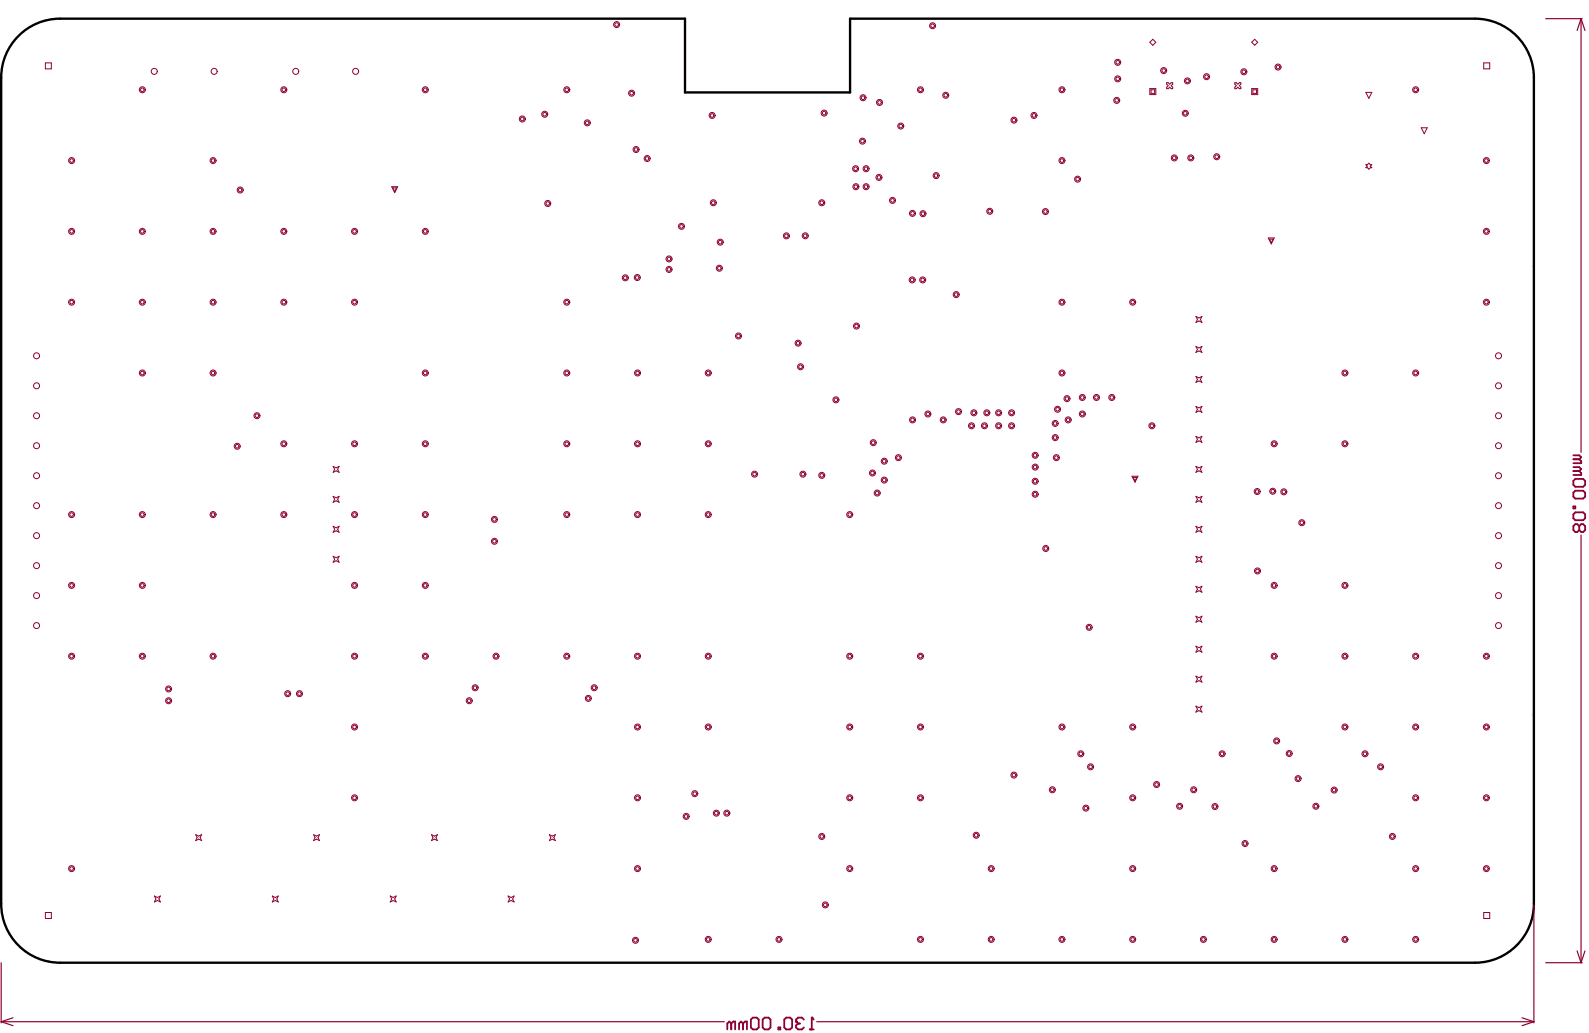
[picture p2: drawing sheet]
<svg xmlns="http://www.w3.org/2000/svg" width="448mm" height="291mm" viewBox="0 0 448 291" stroke-linecap="round" stroke-linejoin="round" font-family="sans-serif">
<path d="M5.7 9.6a16.6 16.6 0 0 1 11.3-4.3h176.3v20.8h46.6v-20.8h176.3a16.6 16.6 0 0 1 16.6 16.6v233a16.6 16.6 0 0 1-16.6 16.7h-399.2a16.6 16.6 0 0 1-16.7-16.7v-233a16.6 16.6 0 0 1 5.4-12.3z" fill="none" stroke="#000" stroke-width=".67"/>
<g fill="none" stroke="#8d0034" stroke-width=".33">
<path d="M436.2 5.3h10.3M446.1 5.3l-1.1 3.3M446.1 5.3l1.1 3.3M446.1 5.3v122.3M446.1 150.9v120.7M432.8 255.3v33.2M.3 271.6v16.9M436.2 271.6h10.3M445 268.2l1.1 3.4M447.2 268.2l-1.1 3.4M.3 288.2l3.4 1.1M.3 288.2h204.1"/>
<path d="M3.7 287.1l-3.4 1.1M230.5 288.2h202.3M429.5 287.1l3.3 1.1M432.8 288.2l-3.3 1.1"/>
</g>
<g fill="none" stroke="#8d0034" stroke-width=".28">
<path d="M12.8 17.7h1.7v1.7h-1.7zM325.3 11.1l.8 .8-.8 .9-.8-.9zM354 11.1l.9 .8-.9 .9-.8-.9zM418.7 17.7h1.7v1.7h-1.7zM324.5 25h1.6v1.7h-1.6zM324.8 25.3h1v1h-1zM329.2 23.3h.4l.5 .5 .4-.5h.4v.5l-.4 .4 .4 .4v.4h-.4l-.4-.4-.5 .4h-.4v-.4l.4-.4-.4-.4zM348.4 23.3h.5l.4 .5 .4-.5h.4v.5l-.4 .4 .4 .4v.4h-.4l-.4-.4-.4 .4h-.5v-.4l.5-.4-.5-.4zM353.2 25h1.7v1.7h-1.7zM353.5 25.3h1.1v1h-1.1zM385.4 26.1h1.7l-.8 1.6zM401 36h1.7l-.8 1.7z"/>
<path d="M110.5 52.7h1.7l-.8 1.7zM110.9 53h1l-.5 1zM385.4 46.5h.4l.5-.5 .4 .5h.4l-.4 .4 .4 .4h-.4l-.4 .4-.5-.4h-.4l.4-.4zM357.9 67.1h1.7l-.9 1.7zM358.2 67.5h1l-.5 1zM337.5 97.7l.8 .4 .9-.4-.5 .9 .5 .8-.9-.4-.8 .4 .4-.8zM337.5 89.3l.8 .4 .9-.4-.5 .8 .5 .9-.9-.5-.8 .5 .4-.9zM337.5 114.6l.8 .5 .9-.5-.5 .9 .5 .8-.9-.4-.8 .4 .4-.8zM337.5 106.2l.8 .4 .9-.4-.5 .8 .5 .9-.9-.4-.8 .4 .4-.9zM94 131.5l.9 .5 .8-.5-.4 .9 .4 .8-.8-.4-.9 .4 .4-.8zM319.4 134.3h1.7l-.8 1.7zM319.8 134.7h1l-.5 1z"/>
<path d="M337.5 131.5l.8 .5 .9-.5-.5 .9 .5 .8-.9-.4-.8 .4 .4-.8zM337.5 123.1l.8 .4 .9-.4-.5 .8 .5 .9-.9-.4-.8 .4 .4-.9zM94 140l.9 .4 .8-.4-.4 .8 .4 .9-.8-.4-.9 .4 .4-.9zM94 148.5l.9 .4 .8-.4-.4 .8 .4 .8-.8-.4-.9 .4 .4-.8zM94 156.9l.9 .4 .8-.4-.4 .9 .4 .8-.8-.4-.9 .4 .4-.8zM337.5 156.9l.8 .4 .9-.4-.5 .9 .5 .8-.9-.4-.8 .4 .4-.8zM337.5 148.5l.8 .4 .9-.4-.5 .8 .5 .8-.9-.4-.8 .4 .4-.8zM337.5 140l.8 .4 .9-.4-.5 .8 .5 .9-.9-.4-.8 .4 .4-.9zM337.5 173.8l.8 .4 .9-.4-.5 .9 .5 .8-.9-.4-.8 .4 .4-.8zM337.5 165.4l.8 .4 .9-.4-.5 .8 .5 .9-.9-.5-.8 .5 .4-.9zM337.5 199.2l.8 .4 .9-.4-.5 .8 .5 .9-.9-.4-.8 .4 .4-.9zM337.5 190.7l.8 .5 .9-.5-.5 .9 .5 .8-.9-.4-.8 .4 .4-.8z"/>
<path d="M337.5 182.3l.8 .4 .9-.4-.5 .8 .5 .9-.9-.5-.8 .5 .4-.9zM55.2 235.4l.9 .5 .8-.5-.4 .9 .4 .8-.8-.4-.9 .4 .4-.8zM88.5 235.4l.8 .5 .9-.5-.4 .9 .4 .8-.9-.4-.8 .4 .4-.8zM121.8 235.4l.8 .5 .8-.5-.4 .9 .4 .8-.8-.4-.8 .4 .4-.8zM155 235.4l.9 .5 .8-.5-.4 .9 .4 .8-.8-.4-.9 .4 .4-.8zM12.8 257.4h1.7v1.7h-1.7zM43.6 252.7l.8 .5 .9-.5-.5 .9 .5 .8-.9-.4-.8 .4 .4-.8zM76.8 252.7l.9 .5 .8-.5-.4 .9 .4 .8-.8-.4-.9 .4 .5-.8zM110.1 252.7l.9 .5 .8-.5-.4 .9 .4 .8-.8-.4-.9 .4 .4-.8zM143.4 252.7l.8 .5 .9-.5-.5 .9 .5 .8-.9-.4-.8 .4 .4-.8zM418.7 257.4h1.7v1.7h-1.7z"/>
</g>
<path d="M228.5 290.4h1.1M229.1 287.1v3.3" fill="none" stroke="#8d0034" stroke-width=".51"/>
<circle cx="229.1" cy="287.1" r=".25" fill="#8d0034"/>
<path d="M226.8 287.6l-.5-.5h-1.1l-.6 .5v.6M229.1 287.1l.5 .5" fill="none" stroke="#8d0034" stroke-width=".51"/>
<circle cx="224.6" cy="288.2" r=".25" fill="#8d0034"/>
<g fill="none" stroke="#8d0034" stroke-width=".51">
<path d="M444 132.9h1.6M444 131.8h1.6l.6 .5-.6 .6M444 129.6h1.6M444 128.4h1.6l.6 .6-.6 .6M444.5 135.1h2.2l.6 .6v1.1l-.6 .5h-2.2l-.5-.5v-1.1zM444.5 138.4h2.2l.6 .6v1.1l-.6 .5h-2.2l-.5-.5v-1.1zM445.6 132.9l.6 .5v.6h-2.2M445.6 129.6l.6 .5v.6h-2.2M444 142.9h.5v.5h-.5zM444.5 144.5h2.2l.6 .6v1.1l-.6 .5h-2.2l-.5-.5v-1.1zM445.6 148.4l.6-.5h.5l.6 .5v1.1l-.6 .6h-.5l-.6-.6M445.6 148.4l-.5-.5h-.6l-.5 .5v1.1l.5 .6h.6l.5-.6"/>
<path d="M445.6 148.4v1.1M206.3 288.7l.6-.5h.5v2.2M206.3 288.7v1.7M206.3 288.7l-.5-.5-.6 .5v1.7M209.7 288.7l.5-.5h.6v2.2M209.7 288.7v1.7M209.7 288.7l-.6-.5-.5 .5v1.7M212.4 287.1h1.1l.6 .5v2.2l-.6 .6h-1.1l-.5-.6v-2.2zM215.8 287.1h1.1l.5 .5v2.2l-.5 .6h-1.1l-.6-.6v-2.2zM219.6 289.8h.6v.6h-.6zM221.9 287.1h1.1l.5 .5v2.2l-.5 .6h-1.1l-.6-.6v-2.2zM224.6 288.2l.6 .5"/>
<path d="M225.2 288.7h.5M225.2 288.7l-.6 .6v.5l.6 .6h1.1l.5-.6"/>
</g>
<g fill="none" stroke="#8d0034" stroke-width=".28">
<circle cx="174" cy="6.9" r=".85"/>
<circle cx="174" cy="6.9" r=".51"/>
<circle cx="263.2" cy="7.3" r=".85"/>
<circle cx="263.2" cy="7.3" r=".51"/>
<circle cx="315.4" cy="17.6" r=".85"/>
<circle cx="315.4" cy="17.6" r=".51"/>
<circle cx="328.4" cy="19.9" r=".85"/>
<circle cx="328.4" cy="19.9" r=".51"/>
<circle cx="360.6" cy="18.9" r=".85"/>
<circle cx="360.6" cy="18.9" r=".51"/>
<circle cx="40.2" cy="25.3" r=".85"/>
<circle cx="40.2" cy="25.3" r=".51"/>
<circle cx="43.5" cy="20.1" r=".85"/>
<circle cx="60.4" cy="20.1" r=".85"/>
<circle cx="80.1" cy="25.3" r=".85"/>
<circle cx="80.1" cy="25.3" r=".51"/>
<circle cx="83.4" cy="20.1" r=".85"/>
<circle cx="100.3" cy="20.1" r=".85"/>
<circle cx="120" cy="25.3" r=".85"/>
<circle cx="120" cy="25.3" r=".51"/>
<circle cx="147.4" cy="33.6" r=".85"/>
<circle cx="147.4" cy="33.6" r=".51"/>
<circle cx="153.7" cy="32.2" r=".85"/>
<circle cx="153.7" cy="32.2" r=".51"/>
<circle cx="159.9" cy="25.3" r=".85"/>
<circle cx="159.9" cy="25.3" r=".51"/>
<circle cx="165.7" cy="34.7" r=".85"/>
<circle cx="165.7" cy="34.7" r=".51"/>
<circle cx="178.2" cy="26.3" r=".85"/>
<circle cx="178.2" cy="26.3" r=".51"/>
<circle cx="200.9" cy="32.6" r=".85"/>
<circle cx="200.9" cy="32.6" r=".51"/>
<circle cx="232.5" cy="31.9" r=".85"/>
<circle cx="232.5" cy="31.9" r=".51"/>
<circle cx="243.4" cy="39.8" r=".85"/>
<circle cx="243.4" cy="39.8" r=".51"/>
<circle cx="243.5" cy="27.6" r=".85"/>
<circle cx="243.5" cy="27.6" r=".51"/>
<circle cx="248.2" cy="28.9" r=".85"/>
<circle cx="248.2" cy="28.9" r=".51"/>
<circle cx="254.2" cy="35.6" r=".85"/>
<circle cx="254.2" cy="35.6" r=".51"/>
<circle cx="259.7" cy="25.3" r=".85"/>
<circle cx="259.7" cy="25.3" r=".51"/>
<circle cx="266.9" cy="26.9" r=".85"/>
<circle cx="266.9" cy="26.9" r=".51"/>
<circle cx="286.1" cy="33.9" r=".85"/>
<circle cx="286.1" cy="33.9" r=".51"/>
<circle cx="291.8" cy="32.6" r=".85"/>
<circle cx="291.8" cy="32.6" r=".51"/>
<circle cx="299.7" cy="25.3" r=".85"/>
<circle cx="299.7" cy="25.3" r=".51"/>
<circle cx="315.1" cy="28.3" r=".85"/>
<circle cx="315.1" cy="28.3" r=".51"/>
<circle cx="315.4" cy="22.2" r=".85"/>
<circle cx="315.4" cy="22.2" r=".51"/>
<circle cx="334.5" cy="32" r=".85"/>
<circle cx="334.5" cy="32" r=".51"/>
<circle cx="335.1" cy="22.8" r=".85"/>
<circle cx="335.1" cy="22.8" r=".51"/>
<circle cx="340.5" cy="21.6" r=".85"/>
<circle cx="340.5" cy="21.6" r=".51"/>
<circle cx="351" cy="20.2" r=".85"/>
<circle cx="351" cy="20.2" r=".51"/>
<circle cx="399.5" cy="25.3" r=".85"/>
<circle cx="399.5" cy="25.3" r=".51"/>
<circle cx="20.2" cy="45.3" r=".85"/>
<circle cx="20.2" cy="45.3" r=".51"/>
<circle cx="60.1" cy="45.3" r=".85"/>
<circle cx="60.1" cy="45.3" r=".51"/>
<circle cx="67.8" cy="53.6" r=".85"/>
<circle cx="67.8" cy="53.6" r=".51"/>
<circle cx="154.6" cy="57.4" r=".85"/>
<circle cx="154.6" cy="57.4" r=".51"/>
<circle cx="179.5" cy="42.2" r=".85"/>
<circle cx="179.5" cy="42.2" r=".51"/>
<circle cx="182.6" cy="44.7" r=".85"/>
<circle cx="182.6" cy="44.7" r=".51"/>
<circle cx="201.3" cy="57.2" r=".85"/>
<circle cx="201.3" cy="57.2" r=".51"/>
<circle cx="231.9" cy="57.2" r=".85"/>
<circle cx="231.9" cy="57.2" r=".51"/>
<circle cx="241.4" cy="47.6" r=".85"/>
<circle cx="241.4" cy="47.6" r=".51"/>
<circle cx="241.5" cy="52.7" r=".85"/>
<circle cx="241.5" cy="52.7" r=".51"/>
<circle cx="244.4" cy="52.7" r=".85"/>
<circle cx="244.4" cy="47.6" r=".85"/>
<circle cx="244.4" cy="52.7" r=".51"/>
<circle cx="244.4" cy="47.6" r=".51"/>
<circle cx="248" cy="50" r=".85"/>
<circle cx="248" cy="50" r=".51"/>
<circle cx="251.8" cy="56.5" r=".85"/>
<circle cx="251.8" cy="56.5" r=".51"/>
<circle cx="264.2" cy="49.5" r=".85"/>
<circle cx="264.2" cy="49.5" r=".51"/>
<circle cx="279.3" cy="59.6" r=".85"/>
<circle cx="279.3" cy="59.6" r=".51"/>
<circle cx="295" cy="59.7" r=".85"/>
<circle cx="295" cy="59.7" r=".51"/>
<circle cx="299.7" cy="45.3" r=".85"/>
<circle cx="299.7" cy="45.3" r=".51"/>
<circle cx="304.1" cy="50.5" r=".85"/>
<circle cx="304.1" cy="50.5" r=".51"/>
<circle cx="331.4" cy="44.5" r=".85"/>
<circle cx="331.4" cy="44.5" r=".51"/>
<circle cx="336" cy="44.5" r=".85"/>
<circle cx="336" cy="44.5" r=".51"/>
<circle cx="343.3" cy="44.2" r=".85"/>
<circle cx="343.3" cy="44.2" r=".51"/>
<circle cx="419.4" cy="45.3" r=".85"/>
<circle cx="419.4" cy="45.3" r=".51"/>
<circle cx="20.2" cy="65.3" r=".85"/>
<circle cx="20.2" cy="65.3" r=".51"/>
<circle cx="40.2" cy="65.3" r=".85"/>
<circle cx="40.2" cy="65.3" r=".51"/>
<circle cx="60.1" cy="65.3" r=".85"/>
<circle cx="60.1" cy="65.3" r=".51"/>
<circle cx="80.1" cy="65.3" r=".85"/>
<circle cx="80.1" cy="65.3" r=".51"/>
<circle cx="100" cy="65.3" r=".85"/>
<circle cx="100" cy="65.3" r=".51"/>
<circle cx="120" cy="65.3" r=".85"/>
<circle cx="120" cy="65.3" r=".51"/>
<circle cx="176.4" cy="78.4" r=".85"/>
<circle cx="176.4" cy="78.4" r=".51"/>
<circle cx="179.8" cy="78.3" r=".85"/>
<circle cx="179.8" cy="78.3" r=".51"/>
<circle cx="188.8" cy="73" r=".85"/>
<circle cx="188.8" cy="76" r=".85"/>
<circle cx="188.8" cy="73" r=".51"/>
<circle cx="188.8" cy="76" r=".51"/>
<circle cx="192.3" cy="63.9" r=".85"/>
<circle cx="192.3" cy="63.9" r=".51"/>
<circle cx="203" cy="75.7" r=".85"/>
<circle cx="203" cy="75.7" r=".51"/>
<circle cx="203.2" cy="68.3" r=".85"/>
<circle cx="203.2" cy="68.3" r=".51"/>
<circle cx="221.9" cy="66.5" r=".85"/>
<circle cx="221.9" cy="66.5" r=".51"/>
<circle cx="227.2" cy="66.5" r=".85"/>
<circle cx="227.2" cy="66.5" r=".51"/>
<circle cx="257.4" cy="79" r=".85"/>
<circle cx="257.4" cy="79" r=".51"/>
<circle cx="257.5" cy="60.2" r=".85"/>
<circle cx="257.5" cy="60.2" r=".51"/>
<circle cx="260.4" cy="79" r=".85"/>
<circle cx="260.4" cy="79" r=".51"/>
<circle cx="260.4" cy="60.3" r=".85"/>
<circle cx="260.4" cy="60.3" r=".51"/>
<circle cx="419.4" cy="65.3" r=".85"/>
<circle cx="419.4" cy="65.3" r=".51"/>
<circle cx="20.2" cy="85.2" r=".85"/>
<circle cx="20.2" cy="85.2" r=".51"/>
<circle cx="40.2" cy="85.2" r=".85"/>
<circle cx="40.2" cy="85.2" r=".51"/>
<circle cx="60.1" cy="85.2" r=".85"/>
<circle cx="60.1" cy="85.2" r=".51"/>
<circle cx="80.1" cy="85.2" r=".85"/>
<circle cx="80.1" cy="85.2" r=".51"/>
<circle cx="100" cy="85.2" r=".85"/>
<circle cx="100" cy="85.2" r=".51"/>
<circle cx="159.9" cy="85.2" r=".85"/>
<circle cx="159.9" cy="85.2" r=".51"/>
<circle cx="208.4" cy="94.8" r=".85"/>
<circle cx="208.4" cy="94.8" r=".51"/>
<circle cx="225.2" cy="96.8" r=".85"/>
<circle cx="225.2" cy="96.8" r=".51"/>
<circle cx="241.7" cy="92" r=".85"/>
<circle cx="241.7" cy="92" r=".51"/>
<circle cx="269.8" cy="83.1" r=".85"/>
<circle cx="269.8" cy="83.1" r=".51"/>
<circle cx="299.7" cy="85.2" r=".85"/>
<circle cx="299.7" cy="85.2" r=".51"/>
<circle cx="319.6" cy="85.2" r=".85"/>
<circle cx="319.6" cy="85.2" r=".51"/>
<circle cx="419.4" cy="85.2" r=".85"/>
<circle cx="419.4" cy="85.2" r=".51"/>
<circle cx="10.3" cy="100.4" r=".85"/>
<circle cx="10.3" cy="117.3" r=".85"/>
<circle cx="10.3" cy="108.8" r=".85"/>
<circle cx="40.2" cy="105.2" r=".85"/>
<circle cx="40.2" cy="105.2" r=".51"/>
<circle cx="60.1" cy="105.2" r=".85"/>
<circle cx="60.1" cy="105.2" r=".51"/>
<circle cx="72.5" cy="117.3" r=".85"/>
<circle cx="72.5" cy="117.3" r=".51"/>
<circle cx="120" cy="105.2" r=".85"/>
<circle cx="120" cy="105.2" r=".51"/>
<circle cx="159.9" cy="105.2" r=".85"/>
<circle cx="159.9" cy="105.2" r=".51"/>
<circle cx="179.9" cy="105.2" r=".85"/>
<circle cx="179.9" cy="105.2" r=".51"/>
<circle cx="199.9" cy="105.2" r=".85"/>
<circle cx="199.9" cy="105.2" r=".51"/>
<circle cx="225.9" cy="103.5" r=".85"/>
<circle cx="225.9" cy="103.5" r=".51"/>
<circle cx="235.9" cy="112.8" r=".85"/>
<circle cx="235.9" cy="112.8" r=".51"/>
<circle cx="257.5" cy="118.4" r=".85"/>
<circle cx="257.5" cy="118.4" r=".51"/>
<circle cx="261.8" cy="116.8" r=".85"/>
<circle cx="261.8" cy="116.8" r=".51"/>
<circle cx="266.2" cy="118.4" r=".85"/>
<circle cx="266.2" cy="118.4" r=".51"/>
<circle cx="270.5" cy="116.1" r=".85"/>
<circle cx="270.5" cy="116.1" r=".51"/>
<circle cx="274.8" cy="116.4" r=".85"/>
<circle cx="274.8" cy="116.4" r=".51"/>
<circle cx="278.5" cy="116.4" r=".85"/>
<circle cx="278.5" cy="116.4" r=".51"/>
<circle cx="281.8" cy="116.4" r=".85"/>
<circle cx="281.8" cy="116.4" r=".51"/>
<circle cx="285.4" cy="116.4" r=".85"/>
<circle cx="285.4" cy="116.4" r=".51"/>
<circle cx="297.8" cy="119.4" r=".85"/>
<circle cx="297.8" cy="119.4" r=".51"/>
<circle cx="298.4" cy="115.4" r=".85"/>
<circle cx="298.4" cy="115.4" r=".51"/>
<circle cx="299.7" cy="105.2" r=".85"/>
<circle cx="299.7" cy="105.2" r=".51"/>
<circle cx="301.1" cy="112.5" r=".85"/>
<circle cx="301.1" cy="112.5" r=".51"/>
<circle cx="301.4" cy="118.4" r=".85"/>
<circle cx="301.4" cy="118.4" r=".51"/>
<circle cx="305.4" cy="116.8" r=".85"/>
<circle cx="305.4" cy="112.1" r=".85"/>
<circle cx="305.4" cy="116.8" r=".51"/>
<circle cx="305.4" cy="112.1" r=".51"/>
<circle cx="309.4" cy="112.1" r=".85"/>
<circle cx="309.4" cy="112.1" r=".51"/>
<circle cx="313.7" cy="112.1" r=".85"/>
<circle cx="313.7" cy="112.1" r=".51"/>
<circle cx="379.5" cy="105.2" r=".85"/>
<circle cx="379.5" cy="105.2" r=".51"/>
<circle cx="399.5" cy="105.2" r=".85"/>
<circle cx="399.5" cy="105.2" r=".51"/>
<circle cx="422.8" cy="100.4" r=".85"/>
<circle cx="422.8" cy="117.3" r=".85"/>
<circle cx="422.8" cy="108.8" r=".85"/>
<circle cx="10.3" cy="134.2" r=".85"/>
<circle cx="10.3" cy="125.7" r=".85"/>
<circle cx="66.9" cy="125.9" r=".85"/>
<circle cx="66.9" cy="125.9" r=".51"/>
<circle cx="80.1" cy="125.2" r=".85"/>
<circle cx="80.1" cy="125.2" r=".51"/>
<circle cx="100" cy="125.2" r=".85"/>
<circle cx="100" cy="125.2" r=".51"/>
<circle cx="120" cy="125.2" r=".85"/>
<circle cx="120" cy="125.2" r=".51"/>
<circle cx="159.9" cy="125.2" r=".85"/>
<circle cx="159.9" cy="125.2" r=".51"/>
<circle cx="179.9" cy="125.2" r=".85"/>
<circle cx="179.9" cy="125.2" r=".51"/>
<circle cx="199.9" cy="125.2" r=".85"/>
<circle cx="199.9" cy="125.2" r=".51"/>
<circle cx="212.9" cy="133.8" r=".85"/>
<circle cx="212.9" cy="133.8" r=".51"/>
<circle cx="226.6" cy="133.8" r=".85"/>
<circle cx="226.6" cy="133.8" r=".51"/>
<circle cx="231.9" cy="134.1" r=".85"/>
<circle cx="231.9" cy="134.1" r=".51"/>
<circle cx="246.2" cy="133.4" r=".85"/>
<circle cx="246.2" cy="133.4" r=".51"/>
<circle cx="246.4" cy="124.9" r=".85"/>
<circle cx="246.4" cy="124.9" r=".51"/>
<circle cx="247.5" cy="139.1" r=".85"/>
<circle cx="247.5" cy="139.1" r=".51"/>
<circle cx="249.5" cy="135.4" r=".85"/>
<circle cx="249.5" cy="130.1" r=".85"/>
<circle cx="249.5" cy="135.4" r=".51"/>
<circle cx="249.5" cy="130.1" r=".51"/>
<circle cx="253.5" cy="129.1" r=".85"/>
<circle cx="253.5" cy="129.1" r=".51"/>
<circle cx="274.1" cy="120.1" r=".85"/>
<circle cx="274.1" cy="120.1" r=".51"/>
<circle cx="277.8" cy="120.1" r=".85"/>
<circle cx="277.8" cy="120.1" r=".51"/>
<circle cx="281.8" cy="120.1" r=".85"/>
<circle cx="281.8" cy="120.1" r=".51"/>
<circle cx="285.4" cy="120.1" r=".85"/>
<circle cx="285.4" cy="120.1" r=".51"/>
<circle cx="292.1" cy="131.8" r=".85"/>
<circle cx="292.1" cy="139.4" r=".85"/>
<circle cx="292.1" cy="135.8" r=".85"/>
<circle cx="292.1" cy="128.4" r=".85"/>
<circle cx="292.1" cy="131.8" r=".51"/>
<circle cx="292.1" cy="139.4" r=".51"/>
<circle cx="292.1" cy="128.4" r=".51"/>
<circle cx="292.1" cy="135.8" r=".51"/>
<circle cx="297.8" cy="123.4" r=".85"/>
<circle cx="297.8" cy="123.4" r=".51"/>
<circle cx="298.1" cy="129.1" r=".85"/>
<circle cx="298.1" cy="129.1" r=".51"/>
<circle cx="325" cy="120.1" r=".85"/>
<circle cx="325" cy="120.1" r=".51"/>
<circle cx="354.7" cy="138.7" r=".85"/>
<circle cx="354.7" cy="138.7" r=".51"/>
<circle cx="359.1" cy="138.6" r=".85"/>
<circle cx="359.1" cy="138.6" r=".51"/>
<circle cx="359.5" cy="125.2" r=".85"/>
<circle cx="359.5" cy="125.2" r=".51"/>
<circle cx="362.3" cy="138.7" r=".85"/>
<circle cx="362.3" cy="138.7" r=".51"/>
<circle cx="379.5" cy="125.2" r=".85"/>
<circle cx="379.5" cy="125.2" r=".51"/>
<circle cx="422.8" cy="134.2" r=".85"/>
<circle cx="422.8" cy="125.7" r=".85"/>
<circle cx="10.3" cy="151.1" r=".85"/>
<circle cx="10.3" cy="159.6" r=".85"/>
<circle cx="10.3" cy="142.6" r=".85"/>
<circle cx="20.2" cy="145.2" r=".85"/>
<circle cx="20.2" cy="145.2" r=".51"/>
<circle cx="40.2" cy="145.2" r=".85"/>
<circle cx="40.2" cy="145.2" r=".51"/>
<circle cx="60.1" cy="145.2" r=".85"/>
<circle cx="60.1" cy="145.2" r=".51"/>
<circle cx="80.1" cy="145.2" r=".85"/>
<circle cx="80.1" cy="145.2" r=".51"/>
<circle cx="100" cy="145.2" r=".85"/>
<circle cx="100" cy="145.2" r=".51"/>
<circle cx="120" cy="145.2" r=".85"/>
<circle cx="120" cy="145.2" r=".51"/>
<circle cx="139.5" cy="146.5" r=".85"/>
<circle cx="139.5" cy="152.7" r=".85"/>
<circle cx="139.5" cy="152.7" r=".51"/>
<circle cx="139.5" cy="146.5" r=".51"/>
<circle cx="159.9" cy="145.2" r=".85"/>
<circle cx="159.9" cy="145.2" r=".51"/>
<circle cx="179.9" cy="145.2" r=".85"/>
<circle cx="179.9" cy="145.2" r=".51"/>
<circle cx="199.9" cy="145.2" r=".85"/>
<circle cx="199.9" cy="145.2" r=".51"/>
<circle cx="239.8" cy="145.2" r=".85"/>
<circle cx="239.8" cy="145.2" r=".51"/>
<circle cx="295.1" cy="154.7" r=".85"/>
<circle cx="295.1" cy="154.7" r=".51"/>
<circle cx="367.3" cy="147.4" r=".85"/>
<circle cx="367.3" cy="147.4" r=".51"/>
<circle cx="422.8" cy="151.1" r=".85"/>
<circle cx="422.8" cy="142.6" r=".85"/>
<circle cx="422.8" cy="159.6" r=".85"/>
<circle cx="10.3" cy="168" r=".85"/>
<circle cx="10.3" cy="176.5" r=".85"/>
<circle cx="20.2" cy="165.1" r=".85"/>
<circle cx="20.2" cy="165.1" r=".51"/>
<circle cx="40.2" cy="165.1" r=".85"/>
<circle cx="40.2" cy="165.1" r=".51"/>
<circle cx="100" cy="165.1" r=".85"/>
<circle cx="100" cy="165.1" r=".51"/>
<circle cx="120" cy="165.1" r=".85"/>
<circle cx="120" cy="165.1" r=".51"/>
<circle cx="307.3" cy="177" r=".85"/>
<circle cx="307.3" cy="177" r=".51"/>
<circle cx="354.8" cy="161.1" r=".85"/>
<circle cx="354.8" cy="161.1" r=".51"/>
<circle cx="359.5" cy="165.1" r=".85"/>
<circle cx="359.5" cy="165.1" r=".51"/>
<circle cx="379.5" cy="165.1" r=".85"/>
<circle cx="379.5" cy="165.1" r=".51"/>
<circle cx="422.8" cy="168" r=".85"/>
<circle cx="422.8" cy="176.5" r=".85"/>
<circle cx="20.2" cy="185.1" r=".85"/>
<circle cx="20.2" cy="185.1" r=".51"/>
<circle cx="40.2" cy="185.1" r=".85"/>
<circle cx="40.2" cy="185.1" r=".51"/>
<circle cx="47.6" cy="197.7" r=".85"/>
<circle cx="47.6" cy="194.3" r=".85"/>
<circle cx="47.6" cy="194.3" r=".51"/>
<circle cx="47.6" cy="197.7" r=".51"/>
<circle cx="60.1" cy="185.1" r=".85"/>
<circle cx="60.1" cy="185.1" r=".51"/>
<circle cx="81.2" cy="195.7" r=".85"/>
<circle cx="81.2" cy="195.7" r=".51"/>
<circle cx="84.5" cy="195.7" r=".85"/>
<circle cx="84.5" cy="195.7" r=".51"/>
<circle cx="100" cy="185.1" r=".85"/>
<circle cx="100" cy="185.1" r=".51"/>
<circle cx="120" cy="185.1" r=".85"/>
<circle cx="120" cy="185.1" r=".51"/>
<circle cx="132.4" cy="197.7" r=".85"/>
<circle cx="132.4" cy="197.7" r=".51"/>
<circle cx="134.1" cy="194" r=".85"/>
<circle cx="134.1" cy="194" r=".51"/>
<circle cx="140" cy="185.1" r=".85"/>
<circle cx="140" cy="185.1" r=".51"/>
<circle cx="159.9" cy="185.1" r=".85"/>
<circle cx="159.9" cy="185.1" r=".51"/>
<circle cx="166" cy="197" r=".85"/>
<circle cx="166" cy="197" r=".51"/>
<circle cx="167.7" cy="194" r=".85"/>
<circle cx="167.7" cy="194" r=".51"/>
<circle cx="179.9" cy="185.1" r=".85"/>
<circle cx="179.9" cy="185.1" r=".51"/>
<circle cx="199.9" cy="185.1" r=".85"/>
<circle cx="199.9" cy="185.1" r=".51"/>
<circle cx="239.8" cy="185.1" r=".85"/>
<circle cx="239.8" cy="185.1" r=".51"/>
<circle cx="259.7" cy="185.1" r=".85"/>
<circle cx="259.7" cy="185.1" r=".51"/>
<circle cx="359.5" cy="185.1" r=".85"/>
<circle cx="359.5" cy="185.1" r=".51"/>
<circle cx="379.5" cy="185.1" r=".85"/>
<circle cx="379.5" cy="185.1" r=".51"/>
<circle cx="399.5" cy="185.1" r=".85"/>
<circle cx="399.5" cy="185.1" r=".51"/>
<circle cx="419.4" cy="185.1" r=".85"/>
<circle cx="419.4" cy="185.1" r=".51"/>
<circle cx="100" cy="205.1" r=".85"/>
<circle cx="100" cy="205.1" r=".51"/>
<circle cx="179.9" cy="205.1" r=".85"/>
<circle cx="179.9" cy="205.1" r=".51"/>
<circle cx="199.9" cy="205.1" r=".85"/>
<circle cx="199.9" cy="205.1" r=".51"/>
<circle cx="239.8" cy="205.1" r=".85"/>
<circle cx="239.8" cy="205.1" r=".51"/>
<circle cx="259.7" cy="205.1" r=".85"/>
<circle cx="259.7" cy="205.1" r=".51"/>
<circle cx="286.1" cy="218.6" r=".85"/>
<circle cx="286.1" cy="218.6" r=".51"/>
<circle cx="299.7" cy="205.1" r=".85"/>
<circle cx="299.7" cy="205.1" r=".51"/>
<circle cx="305" cy="212.6" r=".85"/>
<circle cx="305" cy="212.6" r=".51"/>
<circle cx="307.7" cy="216.3" r=".85"/>
<circle cx="307.7" cy="216.3" r=".51"/>
<circle cx="319.6" cy="205.1" r=".85"/>
<circle cx="319.6" cy="205.1" r=".51"/>
<circle cx="344.9" cy="212.6" r=".85"/>
<circle cx="344.9" cy="212.6" r=".51"/>
<circle cx="360.2" cy="209" r=".85"/>
<circle cx="360.2" cy="209" r=".51"/>
<circle cx="363.8" cy="212.6" r=".85"/>
<circle cx="363.8" cy="212.6" r=".51"/>
<circle cx="366.3" cy="219.6" r=".85"/>
<circle cx="366.3" cy="219.6" r=".51"/>
<circle cx="379.5" cy="205.1" r=".85"/>
<circle cx="379.5" cy="205.1" r=".51"/>
<circle cx="385.2" cy="212.6" r=".85"/>
<circle cx="385.2" cy="212.6" r=".51"/>
<circle cx="389.6" cy="216.3" r=".85"/>
<circle cx="389.6" cy="216.3" r=".51"/>
<circle cx="399.5" cy="205.1" r=".85"/>
<circle cx="399.5" cy="205.1" r=".51"/>
<circle cx="419.4" cy="205.1" r=".85"/>
<circle cx="419.4" cy="205.1" r=".51"/>
<circle cx="100" cy="225" r=".85"/>
<circle cx="100" cy="225" r=".51"/>
<circle cx="179.9" cy="225" r=".85"/>
<circle cx="179.9" cy="225" r=".51"/>
<circle cx="193.6" cy="230.3" r=".85"/>
<circle cx="193.6" cy="230.3" r=".51"/>
<circle cx="196.1" cy="223.9" r=".85"/>
<circle cx="196.1" cy="223.9" r=".51"/>
<circle cx="202.1" cy="229.4" r=".85"/>
<circle cx="202.1" cy="229.4" r=".51"/>
<circle cx="205.1" cy="229.4" r=".85"/>
<circle cx="205.1" cy="229.4" r=".51"/>
<circle cx="231.9" cy="236" r=".85"/>
<circle cx="231.9" cy="236" r=".51"/>
<circle cx="239.8" cy="225" r=".85"/>
<circle cx="239.8" cy="225" r=".51"/>
<circle cx="259.7" cy="225" r=".85"/>
<circle cx="259.7" cy="225" r=".51"/>
<circle cx="275.5" cy="235.6" r=".85"/>
<circle cx="275.5" cy="235.6" r=".51"/>
<circle cx="296.9" cy="222.8" r=".85"/>
<circle cx="296.9" cy="222.8" r=".51"/>
<circle cx="306.4" cy="228" r=".85"/>
<circle cx="306.4" cy="228" r=".51"/>
<circle cx="319.6" cy="225" r=".85"/>
<circle cx="319.6" cy="225" r=".51"/>
<circle cx="326.4" cy="221.3" r=".85"/>
<circle cx="326.4" cy="221.3" r=".51"/>
<circle cx="332.9" cy="227.4" r=".85"/>
<circle cx="332.9" cy="227.4" r=".51"/>
<circle cx="336.8" cy="222.8" r=".85"/>
<circle cx="336.8" cy="222.8" r=".51"/>
<circle cx="342.8" cy="227.5" r=".85"/>
<circle cx="342.8" cy="227.5" r=".51"/>
<circle cx="351.3" cy="237.9" r=".85"/>
<circle cx="351.3" cy="237.9" r=".51"/>
<circle cx="371.3" cy="227.4" r=".85"/>
<circle cx="371.3" cy="227.4" r=".51"/>
<circle cx="376.5" cy="222.9" r=".85"/>
<circle cx="376.5" cy="222.9" r=".51"/>
<circle cx="392.9" cy="236" r=".85"/>
<circle cx="392.9" cy="236" r=".51"/>
<circle cx="399.5" cy="225" r=".85"/>
<circle cx="399.5" cy="225" r=".51"/>
<circle cx="419.4" cy="225" r=".85"/>
<circle cx="419.4" cy="225" r=".51"/>
<circle cx="20.2" cy="245" r=".85"/>
<circle cx="20.2" cy="245" r=".51"/>
<circle cx="179.9" cy="245" r=".85"/>
<circle cx="179.9" cy="245" r=".51"/>
<circle cx="232.9" cy="255.3" r=".85"/>
<circle cx="232.9" cy="255.3" r=".51"/>
<circle cx="239.8" cy="245" r=".85"/>
<circle cx="239.8" cy="245" r=".51"/>
<circle cx="279.7" cy="245" r=".85"/>
<circle cx="279.7" cy="245" r=".51"/>
<circle cx="319.6" cy="245" r=".85"/>
<circle cx="319.6" cy="245" r=".51"/>
<circle cx="359.5" cy="245" r=".85"/>
<circle cx="359.5" cy="245" r=".51"/>
<circle cx="399.5" cy="245" r=".85"/>
<circle cx="399.5" cy="245" r=".51"/>
<circle cx="419.4" cy="245" r=".85"/>
<circle cx="419.4" cy="245" r=".51"/>
<circle cx="179.3" cy="265.2" r=".85"/>
<circle cx="179.3" cy="265.2" r=".51"/>
<circle cx="199.9" cy="265" r=".85"/>
<circle cx="199.9" cy="265" r=".51"/>
<circle cx="219.8" cy="265" r=".85"/>
<circle cx="219.8" cy="265" r=".51"/>
<circle cx="259.7" cy="265" r=".85"/>
<circle cx="259.7" cy="265" r=".51"/>
<circle cx="279.7" cy="265" r=".85"/>
<circle cx="279.7" cy="265" r=".51"/>
<circle cx="299.7" cy="265" r=".85"/>
<circle cx="299.7" cy="265" r=".51"/>
<circle cx="319.6" cy="265" r=".85"/>
<circle cx="319.6" cy="265" r=".51"/>
<circle cx="339.6" cy="265" r=".85"/>
<circle cx="339.6" cy="265" r=".51"/>
<circle cx="359.5" cy="265" r=".85"/>
<circle cx="359.5" cy="265" r=".51"/>
<circle cx="379.5" cy="265" r=".85"/>
<circle cx="379.5" cy="265" r=".51"/>
<circle cx="399.5" cy="265" r=".85"/>
<circle cx="399.5" cy="265" r=".51"/>
</g>
</svg>
